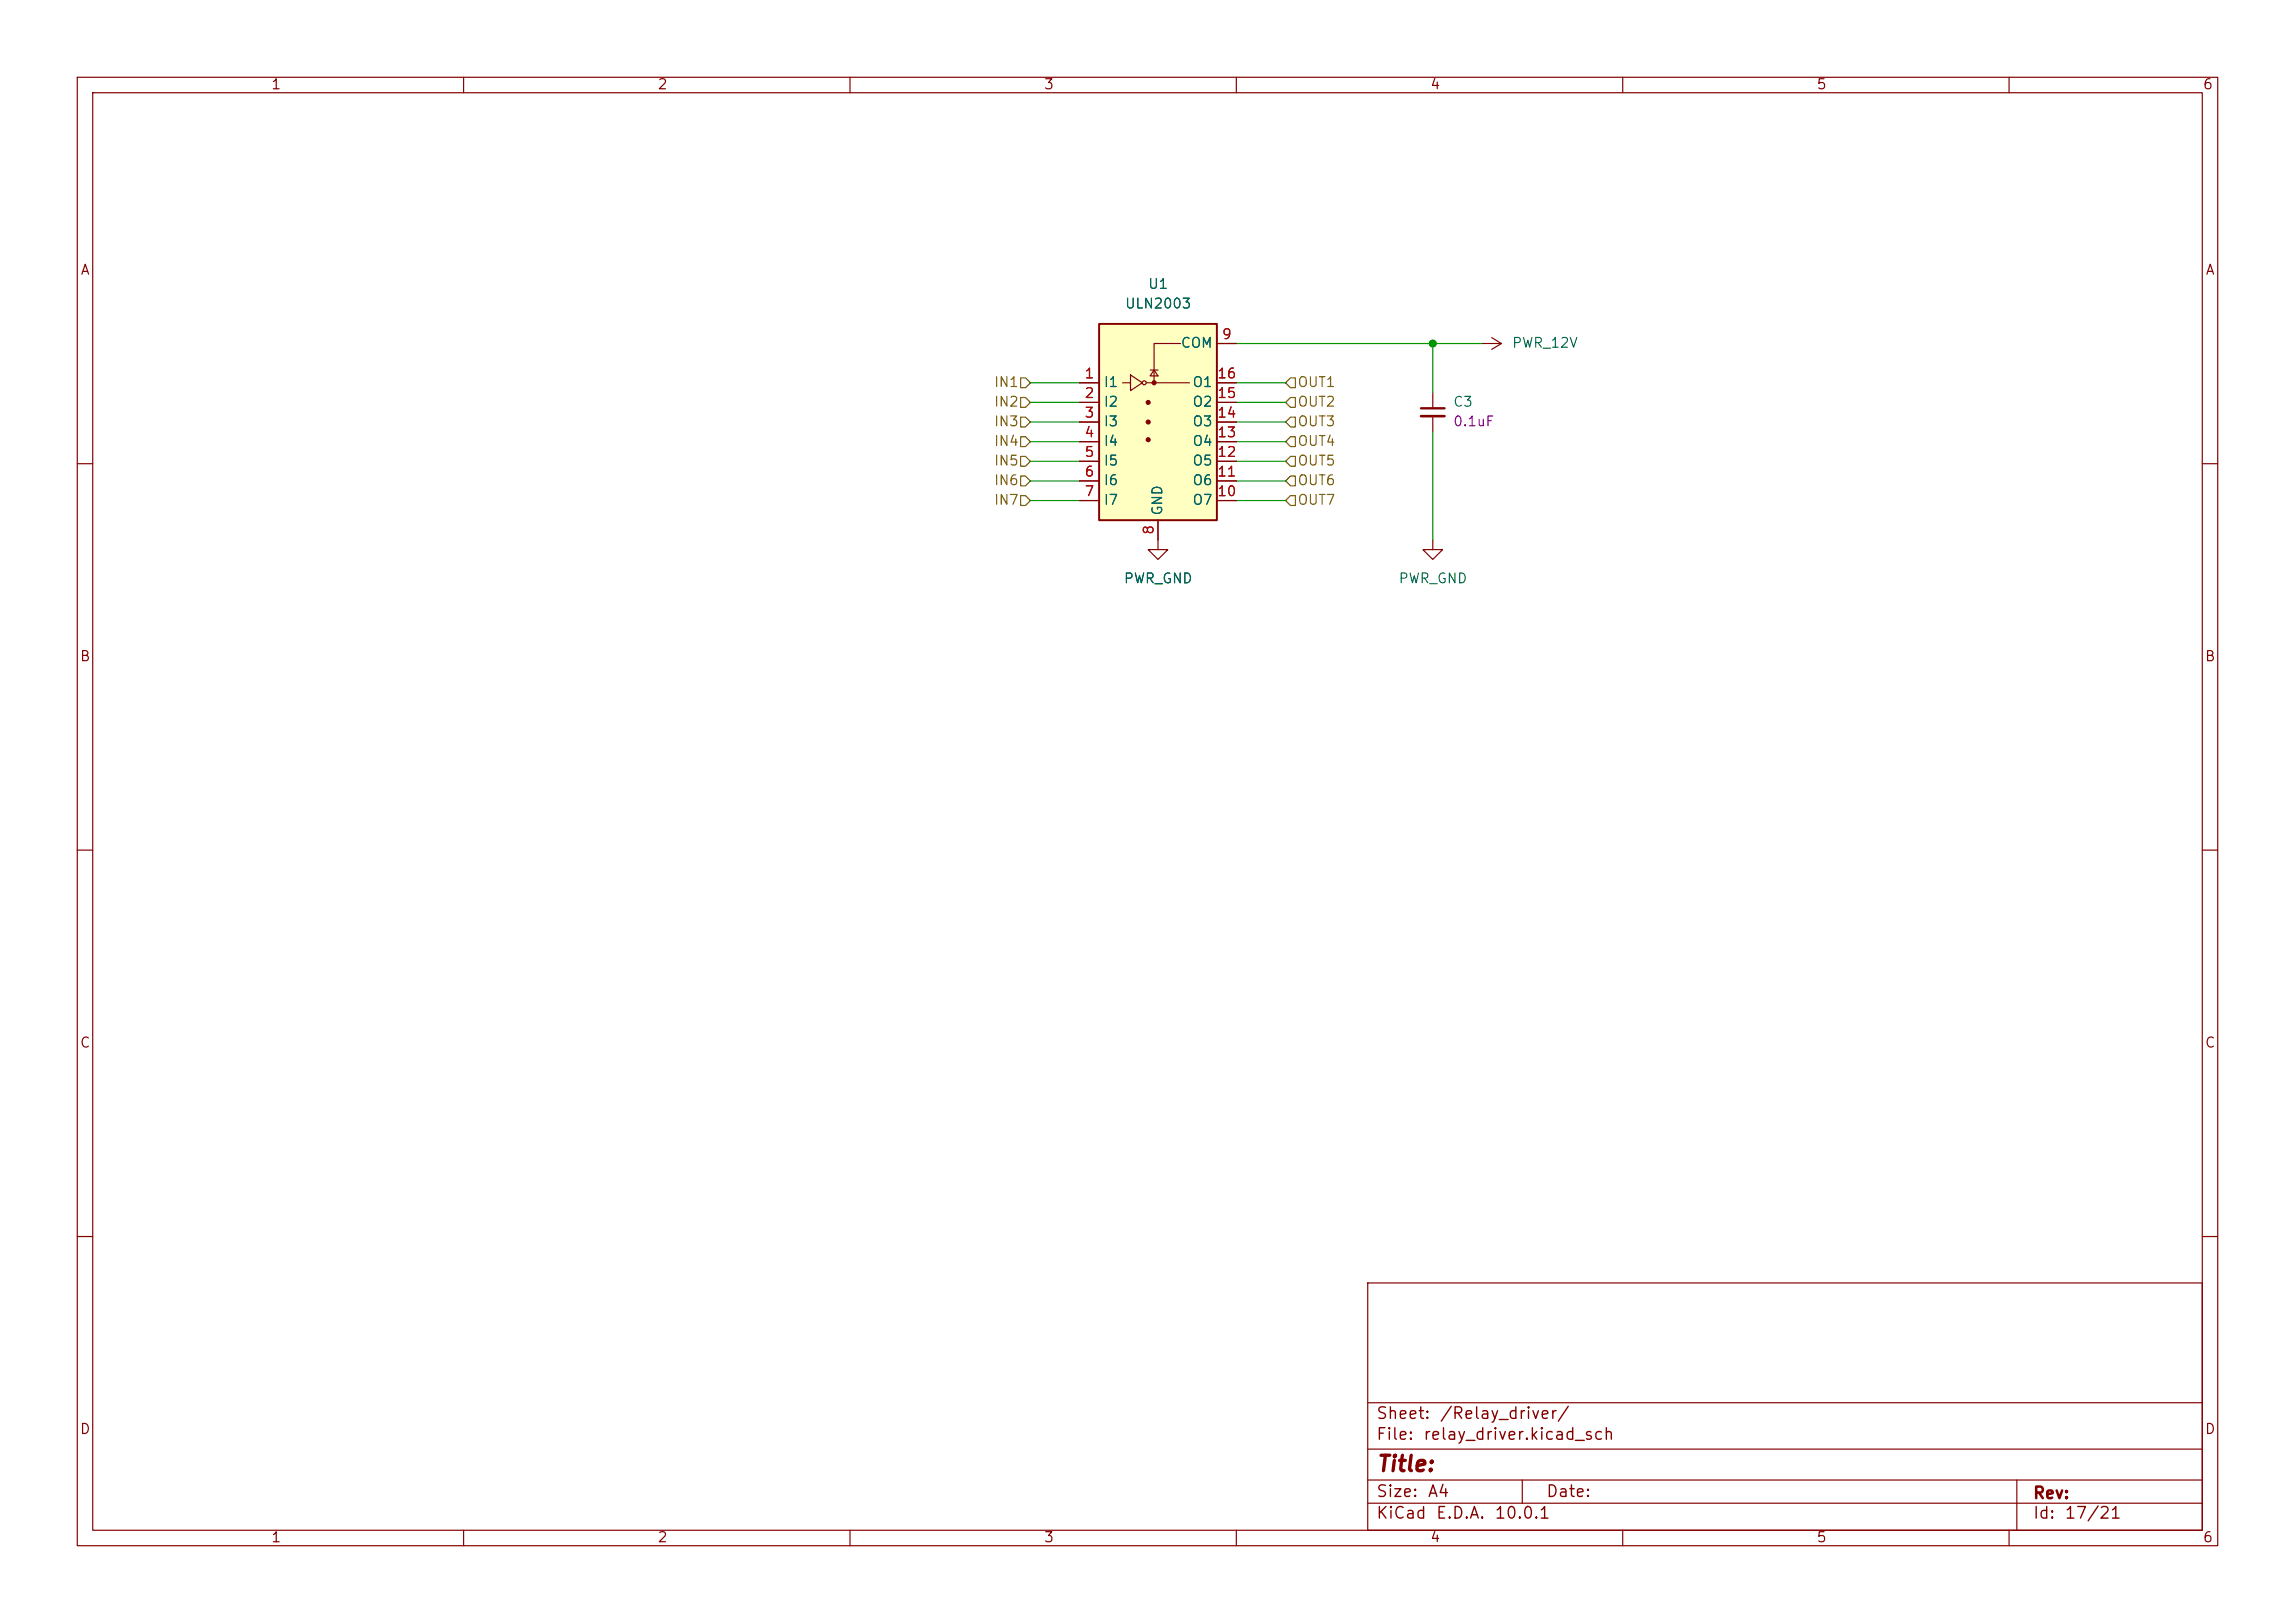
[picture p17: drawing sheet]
(kicad_sch
 (version 20260306)
 (generator "eeschema")
 (generator_version "10.0")
 (paper "A4")
 (lib_symbols
  (symbol "PCM_4ms_Capacitor:100nF_0603_16V"
   (pin_numbers (hide yes))
   (pin_names
    (offset 0.254) (hide yes)) (exclude_from_sim no) (in_bom yes) (on_board yes)
   (in_pos_files yes)
   (duplicate_pin_numbers_are_jumpers no)
   (property "Reference" "C" (at 1.905 1.27 0) (show_name no) (do_not_autoplace no) (effects (font (size 1.27 1.27)) (justify left)))
   (property "Value" "100nF_0603_16V" (at 0 3.81 0) (show_name no) (do_not_autoplace no) (hide yes) (effects (font (size 1.27 1.27))))
   (property "Footprint" "4ms_Capacitor:C_0603" (at -2.54 -5.08 0) (show_name no) (do_not_autoplace no) (hide yes) (effects (font (size 1.27 1.27)) (justify left)))
   (property "Datasheet" "" (at 0 0 0) (show_name no) (do_not_autoplace no) (hide yes) (effects (font (size 1.27 1.27))))
   (property "Description" "0.1uF, Min. 16V 10%, X7R or X5R or similar" (at 0 0 0) (show_name no) (do_not_autoplace no) (hide yes) (effects (font (size 1.27 1.27))))
   (property "Specifications" "0.1uF, Min. 16V 10%, X7R or X5R or similar" (at -2.54 -7.874 0) (show_name no) (do_not_autoplace no) (hide yes) (effects (font (size 1.27 1.27)) (justify left)))
   (property "Manufacturer" "AVX Corporation" (at -2.54 -9.398 0) (show_name no) (do_not_autoplace no) (hide yes) (effects (font (size 1.27 1.27)) (justify left)))
   (property "Part Number" "0603YC104KAT2A" (at -2.54 -10.922 0) (show_name no) (do_not_autoplace no) (hide yes) (effects (font (size 1.27 1.27)) (justify left)))
   (property "Display" "0.1uF" (at 1.905 -1.27 0) (show_name no) (do_not_autoplace no) (effects (font (size 1.27 1.27)) (justify left)))
   (property "JLCPCB ID" "C14663" (at 1.27 -12.7 0) (show_name no) (do_not_autoplace no) (hide yes) (effects (font (size 1.27 1.27))))
   (symbol "100nF_0603_16V_0_1"
    (polyline (pts (xy -1.524 0.508) (xy 1.524 0.508)) (stroke (width 0.3048) (type default)) (fill (type none)))
    (polyline (pts (xy -1.524 -0.508) (xy 1.524 -0.508)) (stroke (width 0.3302) (type default)) (fill (type none))))
   (symbol "100nF_0603_16V_1_1"
    (pin passive line (at 0 2.54 270) (length 2.032) (name "" (effects (font (size 1.27 1.27)))) (number "1" (effects (font (size 1.27 1.27)))))
    (pin passive line (at 0 -2.54 90) (length 2.032) (name "" (effects (font (size 1.27 1.27)))) (number "2" (effects (font (size 1.27 1.27))))))
   (embedded_fonts no))
  (symbol "PCM_fab:PWR_12V"
   (power global)
   (pin_names
    (offset 0)) (exclude_from_sim no) (in_bom yes) (on_board yes)
   (in_pos_files yes)
   (duplicate_pin_numbers_are_jumpers no)
   (property "Reference" "#PWR" (at 0 -3.81 0) (show_name no) (do_not_autoplace no) (hide yes) (effects (font (size 1.27 1.27))))
   (property "Value" "PWR_12V" (at 0 3.556 0) (show_name no) (do_not_autoplace no) (effects (font (size 1.27 1.27))))
   (property "Footprint" "" (at 0 0 0) (show_name no) (do_not_autoplace no) (hide yes) (effects (font (size 1.27 1.27))))
   (property "Datasheet" "" (at 0 0 0) (show_name no) (do_not_autoplace no) (hide yes) (effects (font (size 1.27 1.27))))
   (property "Description" "Power symbol creates a global label with name \"+12V\"" (at 0 0 0) (show_name no) (do_not_autoplace no) (hide yes) (effects (font (size 1.27 1.27))))
   (symbol "PWR_12V_0_1"
    (polyline (pts (xy -0.762 1.27) (xy 0 2.54)) (stroke (width 0) (type default)) (fill (type none)))
    (polyline (pts (xy 0 2.54) (xy 0.762 1.27)) (stroke (width 0) (type default)) (fill (type none)))
    (polyline (pts (xy 0 0) (xy 0 2.54)) (stroke (width 0) (type default)) (fill (type none))))
   (symbol "PWR_12V_1_1"
    (pin power_in line (at 0 0 90) (length 0) (hide yes) (name "PWR_12V" (effects (font (size 1.27 1.27)))) (number "1" (effects (font (size 1.27 1.27))))))
   (embedded_fonts no))
  (symbol "PCM_fab:PWR_GND"
   (power global)
   (pin_names
    (offset 0)) (exclude_from_sim no) (in_bom yes) (on_board yes)
   (in_pos_files yes)
   (duplicate_pin_numbers_are_jumpers no)
   (property "Reference" "#PWR" (at 0 -6.35 0) (show_name no) (do_not_autoplace no) (hide yes) (effects (font (size 1.27 1.27))))
   (property "Value" "PWR_GND" (at 0 -3.81 0) (show_name no) (do_not_autoplace no) (effects (font (size 1.27 1.27))))
   (property "Footprint" "" (at 0 0 0) (show_name no) (do_not_autoplace no) (hide yes) (effects (font (size 1.27 1.27))))
   (property "Datasheet" "" (at 0 0 0) (show_name no) (do_not_autoplace no) (hide yes) (effects (font (size 1.27 1.27))))
   (property "Description" "Power symbol creates a global label with name \"GND\" , ground" (at 0 0 0) (show_name no) (do_not_autoplace no) (hide yes) (effects (font (size 1.27 1.27))))
   (symbol "PWR_GND_0_1"
    (polyline (pts (xy 0 0) (xy 0 -1.27) (xy 1.27 -1.27) (xy 0 -2.54) (xy -1.27 -1.27) (xy 0 -1.27)) (stroke (width 0) (type default)) (fill (type none))))
   (symbol "PWR_GND_1_1"
    (pin power_in line (at 0 0 270) (length 0) (hide yes) (name "PWR_GND" (effects (font (size 1.27 1.27)))) (number "1" (effects (font (size 1.27 1.27))))))
   (embedded_fonts no))
  (symbol "Transistor_Array:ULN2003" (exclude_from_sim no) (in_bom yes) (on_board yes)
   (in_pos_files yes)
   (duplicate_pin_numbers_are_jumpers no)
   (property "Reference" "U" (at 0 15.875 0) (show_name no) (do_not_autoplace no) (effects (font (size 1.27 1.27))))
   (property "Value" "ULN2003" (at 0 13.97 0) (show_name no) (do_not_autoplace no) (effects (font (size 1.27 1.27))))
   (property "Footprint" "" (at 1.27 -13.97 0) (show_name no) (do_not_autoplace no) (hide yes) (effects (font (size 1.27 1.27)) (justify left)))
   (property "Datasheet" "http://www.ti.com/lit/ds/symlink/uln2003a.pdf" (at 2.54 -5.08 0) (show_name no) (do_not_autoplace no) (hide yes) (effects (font (size 1.27 1.27))))
   (property "Description" "High Voltage, High Current Darlington Transistor Arrays, SOIC16/SOIC16W/DIP16/TSSOP16" (at 0 0 0) (show_name no) (do_not_autoplace no) (hide yes) (effects (font (size 1.27 1.27))))
   (symbol "ULN2003_0_1"
    (rectangle (start -7.62 -12.7) (end 7.62 12.7) (stroke (width 0.254) (type default)) (fill (type background)))
    (polyline (pts (xy -4.572 5.08) (xy -3.556 5.08)) (stroke (width 0) (type default)) (fill (type none)))
    (polyline (pts (xy -3.556 6.096) (xy -3.556 4.064) (xy -2.032 5.08) (xy -3.556 6.096)) (stroke (width 0) (type default)) (fill (type none)))
    (circle (center -1.778 5.08) (radius 0.254) (stroke (width 0) (type default)) (fill (type none)))
    (polyline (pts (xy -1.524 5.08) (xy 4.064 5.08)) (stroke (width 0) (type default)) (fill (type none)))
    (circle (center -1.27 2.54) (radius 0.254) (stroke (width 0) (type default)) (fill (type outline)))
    (circle (center -1.27 0) (radius 0.254) (stroke (width 0) (type default)) (fill (type outline)))
    (circle (center -1.27 -2.286) (radius 0.254) (stroke (width 0) (type default)) (fill (type outline)))
    (circle (center -0.508 5.08) (radius 0.254) (stroke (width 0) (type default)) (fill (type outline)))
    (polyline (pts (xy -0.508 5.08) (xy -0.508 10.16) (xy 2.921 10.16)) (stroke (width 0) (type default)) (fill (type none)))
    (polyline (pts (xy 0 6.731) (xy -1.016 6.731)) (stroke (width 0) (type default)) (fill (type none)))
    (polyline (pts (xy 0 5.969) (xy -1.016 5.969) (xy -0.508 6.731) (xy 0 5.969)) (stroke (width 0) (type default)) (fill (type none))))
   (symbol "ULN2003_1_1"
    (pin input line (at -10.16 5.08 0) (length 2.54) (name "I1" (effects (font (size 1.27 1.27)))) (number "1" (effects (font (size 1.27 1.27)))))
    (pin input line (at -10.16 2.54 0) (length 2.54) (name "I2" (effects (font (size 1.27 1.27)))) (number "2" (effects (font (size 1.27 1.27)))))
    (pin input line (at -10.16 0 0) (length 2.54) (name "I3" (effects (font (size 1.27 1.27)))) (number "3" (effects (font (size 1.27 1.27)))))
    (pin input line (at -10.16 -2.54 0) (length 2.54) (name "I4" (effects (font (size 1.27 1.27)))) (number "4" (effects (font (size 1.27 1.27)))))
    (pin input line (at -10.16 -5.08 0) (length 2.54) (name "I5" (effects (font (size 1.27 1.27)))) (number "5" (effects (font (size 1.27 1.27)))))
    (pin input line (at -10.16 -7.62 0) (length 2.54) (name "I6" (effects (font (size 1.27 1.27)))) (number "6" (effects (font (size 1.27 1.27)))))
    (pin input line (at -10.16 -10.16 0) (length 2.54) (name "I7" (effects (font (size 1.27 1.27)))) (number "7" (effects (font (size 1.27 1.27)))))
    (pin power_in line (at 0 -15.24 90) (length 2.54) (name "GND" (effects (font (size 1.27 1.27)))) (number "8" (effects (font (size 1.27 1.27)))))
    (pin passive line (at 10.16 10.16 180) (length 2.54) (name "COM" (effects (font (size 1.27 1.27)))) (number "9" (effects (font (size 1.27 1.27)))))
    (pin open_collector line (at 10.16 -10.16 180) (length 2.54) (name "O7" (effects (font (size 1.27 1.27)))) (number "10" (effects (font (size 1.27 1.27)))))
    (pin open_collector line (at 10.16 -7.62 180) (length 2.54) (name "O6" (effects (font (size 1.27 1.27)))) (number "11" (effects (font (size 1.27 1.27)))))
    (pin open_collector line (at 10.16 -5.08 180) (length 2.54) (name "O5" (effects (font (size 1.27 1.27)))) (number "12" (effects (font (size 1.27 1.27)))))
    (pin open_collector line (at 10.16 -2.54 180) (length 2.54) (name "O4" (effects (font (size 1.27 1.27)))) (number "13" (effects (font (size 1.27 1.27)))))
    (pin open_collector line (at 10.16 0 180) (length 2.54) (name "O3" (effects (font (size 1.27 1.27)))) (number "14" (effects (font (size 1.27 1.27)))))
    (pin open_collector line (at 10.16 2.54 180) (length 2.54) (name "O2" (effects (font (size 1.27 1.27)))) (number "15" (effects (font (size 1.27 1.27)))))
    (pin open_collector line (at 10.16 5.08 180) (length 2.54) (name "O1" (effects (font (size 1.27 1.27)))) (number "16" (effects (font (size 1.27 1.27))))))
   (embedded_fonts no)))
 (junction
  (at 185.42 44.45)
  (diameter 0)
  (color 0 0 0 0))
 (wire
  (pts (xy 133.35 49.53) (xy 139.7 49.53))
  (stroke (width 0) (type default)))
 (wire
  (pts (xy 133.35 64.77) (xy 139.7 64.77))
  (stroke (width 0) (type default)))
 (wire
  (pts (xy 133.35 62.23) (xy 139.7 62.23))
  (stroke (width 0) (type default)))
 (wire
  (pts (xy 191.77 44.45) (xy 185.42 44.45))
  (stroke (width 0) (type default)))
 (wire
  (pts (xy 185.42 44.45) (xy 185.42 50.8))
  (stroke (width 0) (type default)))
 (wire
  (pts (xy 166.37 62.23) (xy 160.02 62.23))
  (stroke (width 0) (type default)))
 (wire
  (pts (xy 166.37 52.07) (xy 160.02 52.07))
  (stroke (width 0) (type default)))
 (wire
  (pts (xy 166.37 59.69) (xy 160.02 59.69))
  (stroke (width 0) (type default)))
 (wire
  (pts (xy 166.37 64.77) (xy 160.02 64.77))
  (stroke (width 0) (type default)))
 (wire
  (pts (xy 133.35 57.15) (xy 139.7 57.15))
  (stroke (width 0) (type default)))
 (wire
  (pts (xy 185.42 44.45) (xy 160.02 44.45))
  (stroke (width 0) (type default)))
 (wire
  (pts (xy 133.35 59.69) (xy 139.7 59.69))
  (stroke (width 0) (type default)))
 (wire
  (pts (xy 166.37 49.53) (xy 160.02 49.53))
  (stroke (width 0) (type default)))
 (wire
  (pts (xy 166.37 54.61) (xy 160.02 54.61))
  (stroke (width 0) (type default)))
 (wire
  (pts (xy 166.37 57.15) (xy 160.02 57.15))
  (stroke (width 0) (type default)))
 (wire
  (pts (xy 133.35 54.61) (xy 139.7 54.61))
  (stroke (width 0) (type default)))
 (wire
  (pts (xy 133.35 52.07) (xy 139.7 52.07))
  (stroke (width 0) (type default)))
 (wire
  (pts (xy 185.42 69.85) (xy 185.42 55.88))
  (stroke (width 0) (type default)))
 (hierarchical_label "IN3"
  (shape input)
  (at 133.35 54.61 180)
  (effects (font (size 1.27 1.27)) (justify right)))
 (hierarchical_label "IN2"
  (shape input)
  (at 133.35 52.07 180)
  (effects (font (size 1.27 1.27)) (justify right)))
 (hierarchical_label "OUT5"
  (shape input)
  (at 166.37 59.69 0)
  (effects (font (size 1.27 1.27)) (justify left)))
 (hierarchical_label "OUT3"
  (shape input)
  (at 166.37 54.61 0)
  (effects (font (size 1.27 1.27)) (justify left)))
 (hierarchical_label "IN6"
  (shape input)
  (at 133.35 62.23 180)
  (effects (font (size 1.27 1.27)) (justify right)))
 (hierarchical_label "IN1"
  (shape input)
  (at 133.35 49.53 180)
  (effects (font (size 1.27 1.27)) (justify right)))
 (hierarchical_label "OUT2"
  (shape input)
  (at 166.37 52.07 0)
  (effects (font (size 1.27 1.27)) (justify left)))
 (hierarchical_label "IN4"
  (shape input)
  (at 133.35 57.15 180)
  (effects (font (size 1.27 1.27)) (justify right)))
 (hierarchical_label "IN5"
  (shape input)
  (at 133.35 59.69 180)
  (effects (font (size 1.27 1.27)) (justify right)))
 (hierarchical_label "OUT1"
  (shape input)
  (at 166.37 49.53 0)
  (effects (font (size 1.27 1.27)) (justify left)))
 (hierarchical_label "OUT7"
  (shape input)
  (at 166.37 64.77 0)
  (effects (font (size 1.27 1.27)) (justify left)))
 (hierarchical_label "OUT6"
  (shape input)
  (at 166.37 62.23 0)
  (effects (font (size 1.27 1.27)) (justify left)))
 (hierarchical_label "IN7"
  (shape input)
  (at 133.35 64.77 180)
  (effects (font (size 1.27 1.27)) (justify right)))
 (hierarchical_label "OUT4"
  (shape input)
  (at 166.37 57.15 0)
  (effects (font (size 1.27 1.27)) (justify left)))
 (symbol
  (lib_id "Transistor_Array:ULN2003")
  (at 149.86 54.61 0)
  (unit 1)
  (body_style 1)
  (exclude_from_sim no)
  (in_bom yes)
  (on_board yes)
  (in_pos_files yes)
  (dnp no)
  (fields_autoplaced yes)
  (property "Reference" "U1" (at 149.86 36.83 0) (show_name no) (do_not_autoplace no) (effects (font (size 1.27 1.27))))
  (property "Value" "ULN2003" (at 149.86 39.37 0) (show_name no) (do_not_autoplace no) (effects (font (size 1.27 1.27))))
  (property "Footprint" "Package_SO:SOIC-16_3.9x9.9mm_P1.27mm" (at 151.13 68.58 0) (hide yes) (show_name no) (do_not_autoplace no) (effects (font (size 1.27 1.27)) (justify left)))
  (property "Datasheet" "http://www.ti.com/lit/ds/symlink/uln2003a.pdf" (at 152.4 59.69 0) (hide yes) (show_name no) (do_not_autoplace no) (effects (font (size 1.27 1.27))))
  (property "Description" "High Voltage, High Current Darlington Transistor Arrays, SOIC16/SOIC16W/DIP16/TSSOP16" (at 149.86 54.61 0) (hide yes) (show_name no) (do_not_autoplace no) (effects (font (size 1.27 1.27))))
  (pin "14")
  (pin "13")
  (pin "16")
  (pin "8")
  (pin "12")
  (pin "15")
  (pin "4")
  (pin "1")
  (pin "2")
  (pin "5")
  (pin "3")
  (pin "11")
  (pin "7")
  (pin "6")
  (pin "10")
  (pin "9")
  (instances (project "cell_sim_relay_board" (path "" (reference "U1") (unit 1)) (path "" (reference "U4") (unit 1)) (path "" (reference "U2") (unit 1)) (path "" (reference "U3") (unit 1)))))
 (symbol
  (lib_id "PCM_4ms_Capacitor:100nF_0603_16V")
  (at 185.42 53.34 0)
  (unit 1)
  (body_style 1)
  (exclude_from_sim no)
  (in_bom yes)
  (on_board yes)
  (in_pos_files yes)
  (dnp no)
  (fields_autoplaced yes)
  (property "Reference" "C3" (at 187.96 52.0762 0) (show_name no) (do_not_autoplace no) (effects (font (size 1.27 1.27)) (justify left)))
  (property "Value" "100nF_0603_16V" (at 185.42 49.53 0) (hide yes) (show_name no) (do_not_autoplace no) (effects (font (size 1.27 1.27))))
  (property "Footprint" "4ms_Capacitor:C_0603" (at 182.88 58.42 0) (hide yes) (show_name no) (do_not_autoplace no) (effects (font (size 1.27 1.27)) (justify left)))
  (property "Datasheet" "" (at 185.42 53.34 0) (hide yes) (show_name no) (do_not_autoplace no) (effects (font (size 1.27 1.27))))
  (property "Description" "0.1uF, Min. 16V 10%, X7R or X5R or similar" (at 185.42 53.34 0) (hide yes) (show_name no) (do_not_autoplace no) (effects (font (size 1.27 1.27))))
  (property "Specifications" "0.1uF, Min. 16V 10%, X7R or X5R or similar" (at 182.88 61.214 0) (hide yes) (show_name no) (do_not_autoplace no) (effects (font (size 1.27 1.27)) (justify left)))
  (property "Manufacturer" "AVX Corporation" (at 182.88 62.738 0) (hide yes) (show_name no) (do_not_autoplace no) (effects (font (size 1.27 1.27)) (justify left)))
  (property "Part Number" "0603YC104KAT2A" (at 182.88 64.262 0) (hide yes) (show_name no) (do_not_autoplace no) (effects (font (size 1.27 1.27)) (justify left)))
  (property "Display" "0.1uF" (at 187.96 54.6162 0) (show_name no) (do_not_autoplace no) (effects (font (size 1.27 1.27)) (justify left)))
  (property "JLCPCB ID" "C14663" (at 186.69 66.04 0) (hide yes) (show_name no) (do_not_autoplace no) (effects (font (size 1.27 1.27))))
  (pin "2")
  (pin "1")
  (instances (project "cell_sim_relay_board" (path "" (reference "C3") (unit 1)) (path "" (reference "C6") (unit 1)) (path "" (reference "C4") (unit 1)) (path "" (reference "C5") (unit 1)))))
 (symbol
  (lib_id "PCM_fab:PWR_GND")
  (at 149.86 69.85 0)
  (unit 1)
  (body_style 1)
  (exclude_from_sim no)
  (in_bom yes)
  (on_board yes)
  (in_pos_files yes)
  (dnp no)
  (fields_autoplaced yes)
  (property "Reference" "#PWR017" (at 149.86 76.2 0) (hide yes) (show_name no) (do_not_autoplace no) (effects (font (size 1.27 1.27))))
  (property "Value" "PWR_GND" (at 149.86 74.93 0) (show_name no) (do_not_autoplace no) (effects (font (size 1.27 1.27))))
  (property "Footprint" "" (at 149.86 69.85 0) (hide yes) (show_name no) (do_not_autoplace no) (effects (font (size 1.27 1.27))))
  (property "Datasheet" "" (at 149.86 69.85 0) (hide yes) (show_name no) (do_not_autoplace no) (effects (font (size 1.27 1.27))))
  (property "Description" "Power symbol creates a global label with name \"GND\" , ground" (at 149.86 69.85 0) (hide yes) (show_name no) (do_not_autoplace no) (effects (font (size 1.27 1.27))))
  (pin "1")
  (instances (project "cell_sim_relay_board" (path "" (reference "#PWR017") (unit 1)) (path "" (reference "#PWR023") (unit 1)) (path "" (reference "#PWR019") (unit 1)) (path "" (reference "#PWR021") (unit 1)))))
 (symbol
  (lib_id "PCM_fab:PWR_12V")
  (at 191.77 44.45 270)
  (unit 1)
  (body_style 1)
  (exclude_from_sim no)
  (in_bom yes)
  (on_board yes)
  (in_pos_files yes)
  (dnp no)
  (fields_autoplaced yes)
  (property "Reference" "#PWR016" (at 187.96 44.45 0) (hide yes) (show_name no) (do_not_autoplace no) (effects (font (size 1.27 1.27))))
  (property "Value" "PWR_12V" (at 195.58 44.4499 90) (show_name no) (do_not_autoplace no) (effects (font (size 1.27 1.27)) (justify left)))
  (property "Footprint" "" (at 191.77 44.45 0) (hide yes) (show_name no) (do_not_autoplace no) (effects (font (size 1.27 1.27))))
  (property "Datasheet" "" (at 191.77 44.45 0) (hide yes) (show_name no) (do_not_autoplace no) (effects (font (size 1.27 1.27))))
  (property "Description" "Power symbol creates a global label with name \"+12V\"" (at 191.77 44.45 0) (hide yes) (show_name no) (do_not_autoplace no) (effects (font (size 1.27 1.27))))
  (pin "1")
  (instances (project "cell_sim_relay_board" (path "" (reference "#PWR016") (unit 1)) (path "" (reference "#PWR022") (unit 1)) (path "" (reference "#PWR018") (unit 1)) (path "" (reference "#PWR020") (unit 1)))))
 (symbol
  (lib_id "PCM_fab:PWR_GND")
  (at 185.42 69.85 0)
  (unit 1)
  (body_style 1)
  (exclude_from_sim no)
  (in_bom yes)
  (on_board yes)
  (in_pos_files yes)
  (dnp no)
  (fields_autoplaced yes)
  (property "Reference" "#PWR035" (at 185.42 76.2 0) (hide yes) (show_name no) (do_not_autoplace no) (effects (font (size 1.27 1.27))))
  (property "Value" "PWR_GND" (at 185.42 74.93 0) (show_name no) (do_not_autoplace no) (effects (font (size 1.27 1.27))))
  (property "Footprint" "" (at 185.42 69.85 0) (hide yes) (show_name no) (do_not_autoplace no) (effects (font (size 1.27 1.27))))
  (property "Datasheet" "" (at 185.42 69.85 0) (hide yes) (show_name no) (do_not_autoplace no) (effects (font (size 1.27 1.27))))
  (property "Description" "Power symbol creates a global label with name \"GND\" , ground" (at 185.42 69.85 0) (hide yes) (show_name no) (do_not_autoplace no) (effects (font (size 1.27 1.27))))
  (pin "1")
  (instances (project "cell_sim_relay_board" (path "" (reference "#PWR035") (unit 1)) (path "" (reference "#PWR038") (unit 1)) (path "" (reference "#PWR036") (unit 1)) (path "" (reference "#PWR037") (unit 1))))))
